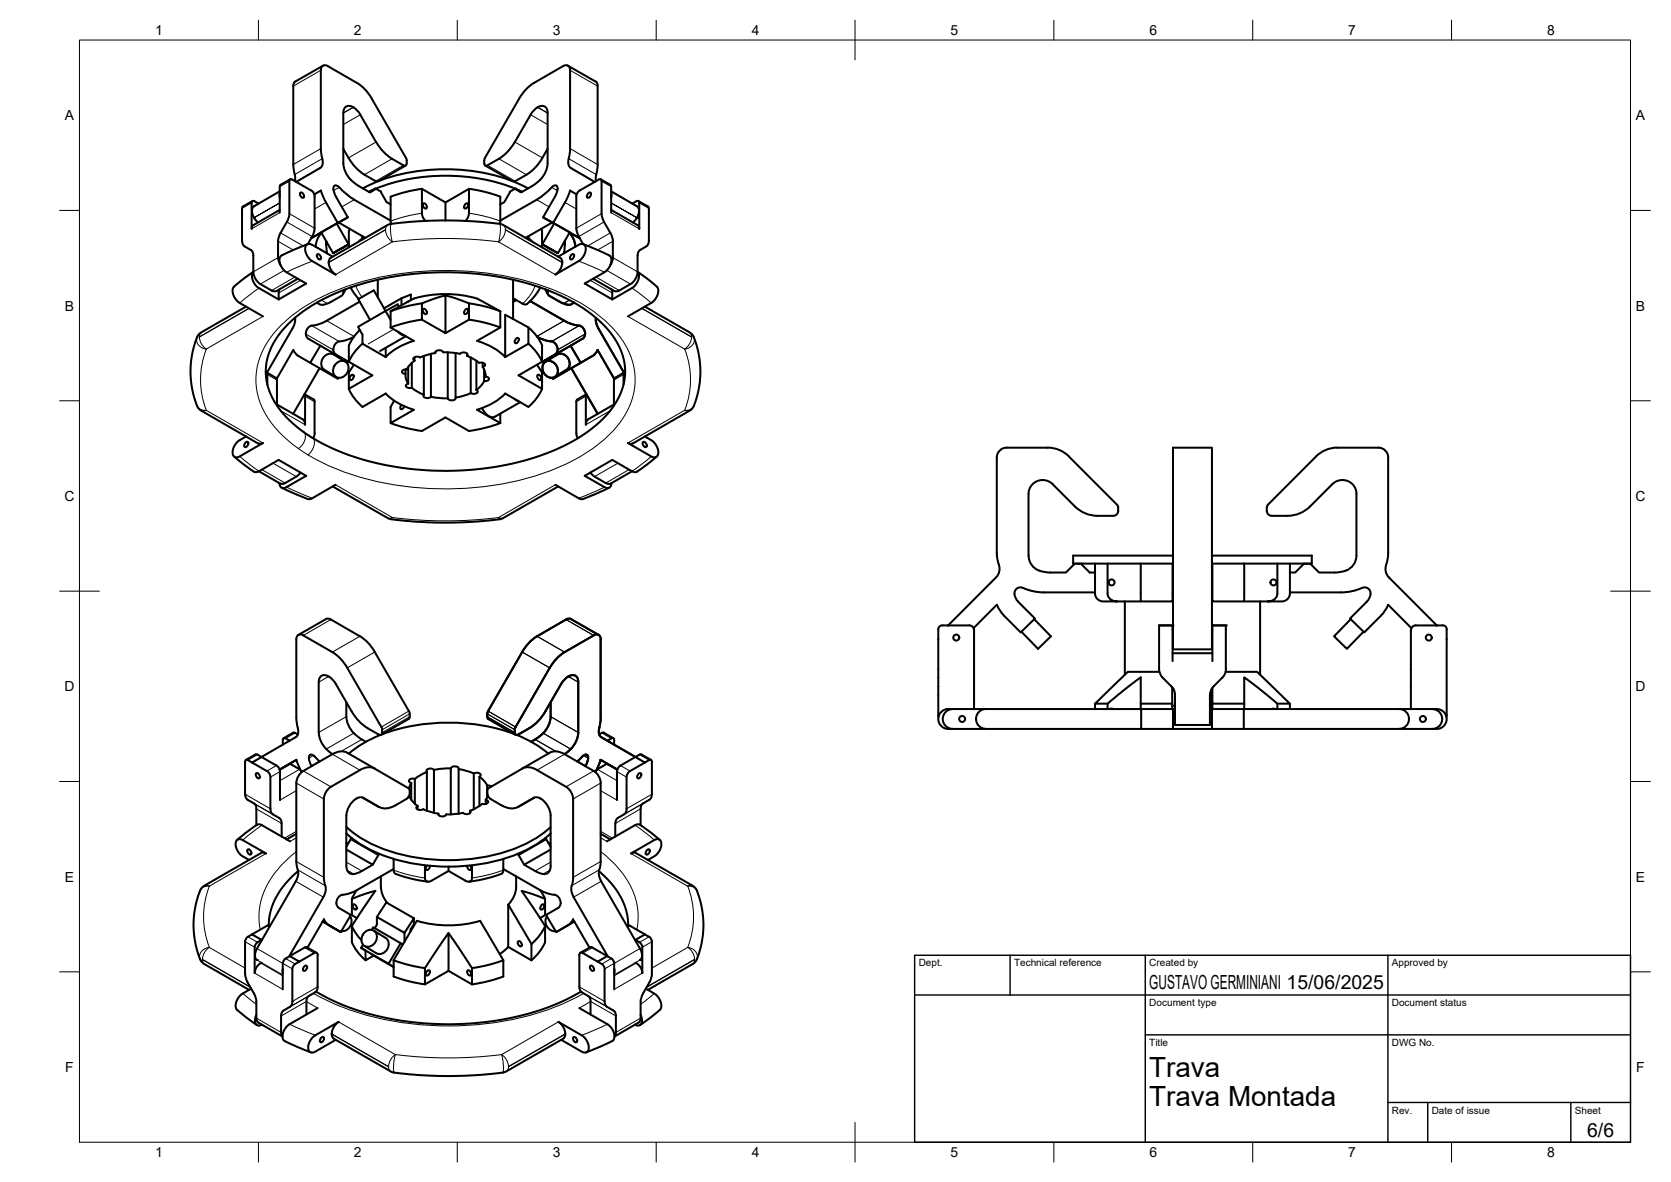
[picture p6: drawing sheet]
<svg xmlns="http://www.w3.org/2000/svg" width="420mm" height="297mm" viewBox="0 0 420 297" stroke-linecap="round" stroke-linejoin="round" font-family="sans-serif">
<defs><g id="words">
<g font-size="7">
<text x="289" y="270.6">Trava</text>
<text x="289" y="278.1">Trava Montada</text>
</g>
<g font-size="4.9">
<text x="289" y="248.5">GUSTAVO GERMINIANI 15/06/2025</text>
<text x="399.1" y="285.7">6/6</text>
</g>
<g font-size="3.5">
<text x="39" y="8.8">1</text>
<text x="89" y="8.8">2</text>
<text x="139" y="8.8">3</text>
<text x="189" y="8.8">4</text>
<text x="239" y="8.8">5</text>
<text x="289" y="8.8">6</text>
<text x="339" y="8.8">7</text>
<text x="389" y="8.8">8</text>
<text x="16.3" y="30.2">A</text>
<text x="411.3" y="30.2">A</text>
<text x="16.3" y="78">B</text>
<text x="411.3" y="78">B</text>
<text x="16.2" y="125.9">C</text>
<text x="411.2" y="125.9">C</text>
<text x="16.2" y="173.7">D</text>
<text x="411.2" y="173.7">D</text>
<text x="16.3" y="221.6">E</text>
<text x="411.3" y="221.6">E</text>
<text x="16.4" y="269.4">F</text>
<text x="411.4" y="269.4">F</text>
<text x="39" y="290.8">1</text>
<text x="89" y="290.8">2</text>
<text x="139" y="290.8">3</text>
<text x="189" y="290.8">4</text>
<text x="239" y="290.8">5</text>
<text x="289" y="290.8">6</text>
<text x="339" y="290.8">7</text>
<text x="389" y="290.8">8</text>
</g>
<g font-size="2.5">
<text x="231" y="242.9">Dept.</text>
<text x="255" y="242.9">Technical reference</text>
<text x="289" y="242.9">Created by</text>
<text x="350" y="242.9">Approved by</text>
<text x="289" y="252.8">Document type</text>
<text x="350" y="252.8">Document status</text>
<text x="289" y="262.9">Title</text>
<text x="350" y="262.9">DWG No.</text>
<text x="350" y="279.9">Rev.</text>
<text x="360" y="279.9">Date of issue</text>
<text x="396" y="279.9">Sheet</text>
</g>
</g></defs>
<!-- layer: Visible -->
<g fill="none" stroke="#000" stroke-width=".51">
<path d="M81.2 16.5l-6.9 4-.5 .7v20.1l.4 3-.1 1.2M142.8 16.5l7 4M86.3 28.4v12.6a7.2 7.2 0 0 0 3.9 5.7l2.8 1.6 1.4-.8-1.4 .8M86.3 37.4l1.3 2.3a11.8 11.8 0 0 0 4 4.2l3.2 1.7M86.3 28.4a1.61 1.61 0 0 1 1-1.8 1.61 1.61 0 0 1 2 .6l1.3 1.6M90.6 28.8l4 6.9M94.6 35.7a11.8 11.8 0 0 0 4 4.2l2.8 1.6 .4 .1 .4-.2 .1-1.1-.2-.7-8.6-14.8a10.6 10.6 0 0 0-3.8-4l-7.3-4.2a1.07 1.07 0 0 0-1.2-.1 1.07 1.07 0 0 0-.5 1.1v19.7l.3 2.6a2.14 2.14 0 0 1-.5 2.3l-6 3.5M137.7 28.4v12.6a7.2 7.2 0 0 1-3.9 5.7M137.7 37.4l-1.3 2.3a11.5 11.5 0 0 1-4 4.2l-3.2 1.7M137.7 28.4a1.61 1.61 0 0 0-1-1.8 1.61 1.61 0 0 0-1.9 .6l-1.4 1.6-3.9 6.9a11.8 11.8 0 0 1-4.1 4.2M143.3 37.3v-19.7a1.08 1.08 0 0 0-.5-1.1 1.08 1.08 0 0 0-1.2 .1l-7.3 4.2a10.9 10.9 0 0 0-3.8 4l-8.7 15.3a1.59 1.59 0 0 0 .2 1.5l.6-.1 2.8-1.6M143.4 37.3l-.4 2.6a2.1 2.1 0 0 0 .5 2.3"/>
<path d="M149.8 20.5l.4 .4 .1 .7M150.3 21.6v19.7M61.1 51.9l-.2 .5v8.1M63.3 51v6.5M63.5 50.5l-2.4 1.4M63.9 51.8a2.35 2.35 0 0 0 .2 3.3l.8 .8M64 50.6l1 .6M64 50.6l-.5-.1-.2 .5M65 51.2h.1M70.3 52.8l-6.6 3.8-.3 .3-.1 .6M70.3 48.1l-6.4 3.7M70.3 48.5v1.1"/>
<path d="M70.6 46.4l-.2 .5-.1 6.5M72.1 55.8l-1.8 3.1-.3 1.3-.1 4.5 .3 1.3 .4 .8M73 45.1l-2.5 1.3M73.4 45.1l4.8 2.7 .6 .5 .3 1.1M73.5 45.1h-.5l-.3 .4 .1 8.2-.3 1.2-.4 .9M75.5 48.5a.76 .76 0 0 1 .8 .3 .76 .76 0 0 1-.1 .9l-.6-.4zM78.5 59.4l-1.1 1.9-6.7 2.9-.4 .9 .3 1.6 1 1.4 5.4 3.2-6.9 4 .2-2.6M79 48.9l1.7-1 1.3 3 2.9 5.1-6.6 3.8 2.5-1.4M79.1 49.4v7.9l-.2 1.3-.4 .8M80.8 58.5l-1 1.7-.4 1.7M84.7 56.2l3 5.2M84.7 56.2l-3.9 2.2 2.9 5.2"/>
<path d="M85.2 55.9l6.7 3.9M87.5 54.6l-2.8 1.6M87.7 58v4.2M88 57.5l-.3 .5M91.1 59.4l.1 .8M91.2 47.3a47.7 47.7 0 0 1 34.3-2.9 35.6 35.6 0 0 1 7.3 2.9M93.6 47.8l-.8 .4M94.4 47.5v-.1l1.4 .8 1.4 2.6 1 .6M94.4 47.4l-1.6 .8M94.5 47.4a48.8 48.8 0 0 1 35 0M98.2 49.4l.1 6.9M98.2 55.4l-9.7-5.6-1.6-1.2-1.6-1.5a.81 .81 0 0 0-1.1-.5 .81 .81 0 0 0-.3 1.2l.6 1.6 3 5.2-2.6 1.4"/>
<path d="M102 41.6l-6.7 3.9M106.1 47.5v6.1l.3 1.1 .6 .8M106.1 47.5l5.9 3.4M106.1 47.4l-3.6 .7-4.3 1.3M106.4 51.2a.76 .76 0 0 1 .8 .3 .76 .76 0 0 1-.1 .9l-.7-.4zM117 51.3l.5-.2a.76 .76 0 0 1 .1 .9 .76 .76 0 0 1-.8 .3l-.1-.5zM117.9 47.5v6.1l-.3 1.1-.5 .8M117.9 47.5l-5.9 3.4v4.5M117.9 47.4l4.6 1 3.3 1-.1 6.9M122 41.6l6.7 3.9M125.6 56.2l1 .4 14.3 8.2 .3 .4 .2 .7M125.6 56.2l-6.3-.6-8.6-.2-6 .2-6.6 .7-14.9 8.5-.4 .4-.1 .7"/>
<path d="M129.6 47.5l1.4 .8M129.6 47.4l1.6 .8M130.5 47.8l.8 .4M132.9 59.4l-.1 .8M133.8 46.8l-2.8 1.5-1.4-.9-1.4 .8-1.4 2.6-1 .6M136.1 57.5l.2 .5M136.3 58v4.2M136.5 54.6l2.8 1.6-2.9 5.2M138.8 55.9l-6.7 3.9M139.1 56l6.7 3.8-2.6-1.4M139.3 56.2l4 2.2-3 5.2M140.2 47.5a.77 .77 0 0 0-.5-.9 .77 .77 0 0 0-1 .5l-1.5 1.5-1.7 1.2-9.7 5.6"/>
<path d="M140.2 47.4l-.4 1.6-3.3 5.6 2.6 1.4 3.2-5.6 1-2.5 1.7 1M143.2 58.5l1 1.7 .4 1.7M143.5 42.2l6 3.5M145.5 59.4l1.1 1.9M147.9 48.6l.5-.2a.76 .76 0 0 1 .1 .9 .76 .76 0 0 1-.9 .3v-.5zM150.3 41.3l-.5 3 .1 1.2M151 45.1l2.6 1.6 .1 6.7M151.3 45.5v8.6l.4 1.2 1.8 3.2M151.3 45.5l-.2-.4h-.5l-4.8 2.7-.7 .9-.2 .7v7.9l.3 1.3 .3 .8M153.5 58.5l.6 1.7v4.5l-.1 .8-.6 1.3M153.7 48.1l6.4 3.7M153.7 52.8l6.6 3.8"/>
<path d="M153.7 48.5v1.1M159 51.2h.1M160 50.6l-1 .6M160 50.6l.5-.1 .2 .5v6.5l-.1-.6-.3-.3M160.2 51.8a2.35 2.35 0 0 1-.3 3.3l-.8 .8M160.5 50.5l2.4 1.4 .3 .5M163.2 52.4l-.1 8.1a1.5 1.5 0 0 1-.6 1.4l-1.6 .9M60.9 60.5a1.5 1.5 0 0 0 .6 1.4l1.6 .9M61.9 77.1l-11.3 6.4-.8 .7-.8 2.2-.9 3.7-.2 2.7 .1 3 .4 2.4 .6 2.4 .6 1.6 .7 .8 14.6 8.4M63.1 62.8a1.5 1.5 0 0 1 .6 1.4v4.1M63.7 68.3l-5 3.9-.2 .6v.8l.6 1.3 .8 1 6.2 3.6M63.7 68.3l-.3 .7v.8l.4 1.1 .6 .9 .6 .6 5.1 2.9"/>
<path d="M63.7 68.3a3.9 3.9 0 0 0 1.8 3.1M74.2 79.8l-.1 1.5-.5 1.1-6.5 11.2M74.9 70l-5.6 3.2-1-.2-2.8-1.6M79.4 62h.1M79.7 64a.76 .76 0 0 1 .9 .3 .76 .76 0 0 1-.1 .9l-.7-.4zM82 60.6v.9M82.1 60.6l.2 3.1M82.6 65.9l.1 .1a3.8 3.8 0 0 0 1.7 3M83.7 64.5l-5.8-3.2a1.27 1.27 0 0 0-1.1 2l.6 1.3 .7 .7 6.3 3.7M83.7 63.6l4-2.2zM86.3 72.9v.9M86.9 72.7l-.9 1.6-2.7 1.5a3.2 3.2 0 0 1-3.3 .4l-.2-.2"/>
<path d="M88.2 72.2l2 2.9M90.4 75.8l-8.2 4.8a12.4 12.4 0 0 1-4.4 1.4 1.94 1.94 0 0 0-.3 3.1M94 73l4.2 7.4M94 73l-3.9 2.2 2.9 5.2M95 70.3v4.4M100.3 77.1l-.3-.6-10 5.6 1.1 1.9M100.9 75v1.7M102.5 75.8v.1M102.8 75.7l-.3 .1M103.3 75.4v-1.4l-2.4 1-4.3 2.5M106.1 76.2l3.1-1.1 2.8-.9v9.5l-5.9-3.4zM106.1 76.2l-3.6 .7-4.3 1.3"/>
<path d="M106.4 77.7a.76 .76 0 0 1 .8 .4 .76 .76 0 0 1-.1 .9l-.7-.5zM112 74.2l2.8 .9 3.1 1.1M117 77.8l.5-.2a.76 .76 0 0 1 .1 .9 .76 .76 0 0 1-.8 .3l-.1-.5zM117.9 76.2v4.1M117.9 76.2l3.7 .7 4.2 1.3M125.8 78.2l-5.1-2.8a25.2 25.2 0 0 0-16.7-.4l-5.8 3.2v4.1M125.8 78.2v4.1l-5.8 3.4a16.1 16.1 0 0 1 7 4M129 70.3v9.9M129.8 75.4l-.8 .4M133.3 75.7l8.6 4.9a12.4 12.4 0 0 0 4.3 1.4 1.94 1.94 0 0 1 .3 3.1l-3 1.8 2.5 4.3 3.3-2 1-1.2 4.1 7.2M135.8 72.2l-1.2 2-1.3 1.5a1.4 1.4 0 0 1-1.5 .8l-2.8-1.6M136.4 61.4l3.9 2.2z"/>
<path d="M137.1 72.7l.9 1.6 2.7 1.5a3.2 3.2 0 0 0 3.3 .4l.3-.2M137.7 72.9v.9M140.4 64.5l5.7-3.2a1.28 1.28 0 0 1 1.1 2l-.6 1.3-.7 .7-6.3 3.7M141.4 65.9v.1a3.8 3.8 0 0 1-1.8 3M142 60.6l-.2 3.1M142 60.6v.9M143.6 64.1l.5-.3a.76 .76 0 0 1 .1 1 .76 .76 0 0 1-.8 .3l-.1-.5zM144.6 62h.1M146.6 61.3l6.7 2.9 .4 .9-.3 1.6-1 1.4-5.4 3.2 6.9 4-.1-2.6M149.1 70l5.4 3.1M149.8 79.8l.1 1.5 .5 1.1M160.3 68.3l5 3.9 .2 .6v.8l-.6 1.3-.8 1-6.2 3.6"/>
<path d="M160.3 68.3l.4 .7-.1 .8-.3 1.1-.7 .9-.6 .6-5.1 2.9M160.3 64.2v4.1M160.3 68.3a3.9 3.9 0 0 1-1.8 3.1l-3.1 1.8-.9-.1M160.9 62.8a1.5 1.5 0 0 0-.6 1.4M162.1 77.1l11.3 6.4 .8 .7 1 2.7 .7 3.5 .2 2.4-.1 3.3-1.1 4.8-.5 1.3-.7 .8-14.6 8.4M66.8 93.5l.2 .1 .2 .5M67 93.5l2.4 1.4M67.2 94.1v2.6M69.4 94.9l.3 .6-.1 6.4M72.6 81.3l4-3.3 4.1-2.5 5.2-2.4 5.6-1.9 6.7-1.6 6-.8 6-.4 5.6 .1 6.6 .6 5.8 1 6 1.6 5.6 2.1 4.5 2.2 4.3 2.9 3.5 3.1 2.7 3.5a14.5 14.5 0 0 1-1.4 17.8l-3.1 3.2-4.3 3.2-5.1 2.8-5.5 2.1-5.9 1.7-5.8 1.2-6.5 .7-5.6 .1-7.2-.3-5.9-.8-6.2-1.4-5.3-1.7-5.7-2.5-4.1-2.5-4.2-3.3-3.1-3.5a14.7 14.7 0 0 1 1-19.2zM76.7 99.6v7.1a1.5 1.5 0 0 0-.6-1.3l-6.5-3.8M76.7 99.6l-.1-.5 2.2 1.3"/>
<path d="M77.5 85.1l3 1.8M80.3 92.5l-6.6 11.5M83.8 87.9l.4 1 3.3 2M84.5 91.4a1.77 1.77 0 0 1 2.3-.5 1.77 1.77 0 0 1 .7 2.3 2 2 0 0 1-1.5 1.6 2 2 0 0 1-2.1-.8 2.44 2.44 0 0 1 .6-2.6zM85 95l-.1 .2-9.9-5.7-.8-.8-.4-.7-4.2 7.2M86.9 90.9l-3-1.8a2.3 2.3 0 0 0-2.7 1 2.3 2.3 0 0 0 .4 2.8l2.9 1.8M87.5 90.9l-7-4-2.5 4.3M87.5 90.9l-.3 .3M87.7 97.7a12.7 12.7 0 0 0 3.4 4.6l5.9-3.4a15.6 15.6 0 0 0 7 4.1l-5.8 3.3v-4.1l.9-1.5M87.7 90.9l5.9 3.4-5.9 3.4v-4.1l1.3-1.9M87.7 86.8v4.1M88.2 94.4l.5-.2a.76 .76 0 0 1 .1 .9 .76 .76 0 0 1-.8 .3l-.1-.5z"/>
<path d="M89 84.6l-1.3 .6-1.8 .5a2 2 0 0 0-2.1 2.2M90.5 82.9l-1.8 2.2-1 1.7M91.1 86.4a12.6 12.6 0 0 0-3.4 4.5M91.1 84v2.4l5.9 3.3v-2.3M98.2 82.3l5.8 3.4a16.1 16.1 0 0 0-7 4M100.1 83.3l.7 .7 1.1 .4M102 92.8v1.2M102 94v1l.6 1.4M102 84.5l-6.4 3.7M102.6 92.2v4.2M102.6 96.4l-.5 .3-.1 .2 .2 .4 .6 .2 .8-.1M103.5 91.2v6.2"/>
<path d="M104.2 89.8v.9M104.2 90.6l-1.1 1.1-.8 1.1-.8 .1a.47 .47 0 0 0-.4 .4 .47 .47 0 0 0 .2 .5l.7 .2M106.1 80.3l-3.7 .7-4.2 1.3M106.6 89.5v9.7l-1.7-.8-1.3-1M106.6 99.2a.82 .82 0 0 0 .3 .8 .82 .82 0 0 0 1 0l.5-.3M108.4 88.9v10.8M108.4 99.7l1.7 .3 2.5 .1M109.5 88.5v.2M109.5 88.7a1.1 1.1 0 0 1 .9-.7 1.1 1.1 0 0 1 1 .5l2.5 .1 1.8 .3M109.5 88.7l-1.8 .4-2.1 .7a1.15 1.15 0 0 0-1.7 .5l.3 .3M112.6 88.5v11.6M114.6 88.7v11.2l1.7-.3 2.1-.8"/>
<path d="M114.6 99.9a1.11 1.11 0 0 1-1 .7 1.11 1.11 0 0 1-1-.5M115.7 88.9a1.16 1.16 0 0 1 1.9 .3l-.2 .2M117.4 89.4l1.7 .8 1.4 1M117.4 88.9v.6M117.9 80.3l3.7 .7 4.2 1.3M117.9 80.3l-5.9 3.4M118.4 89.8v9M119.8 90.7v7.3l.3 .3a1.18 1.18 0 0 1-1.7 .5M120.5 91.2l.8-.1 .5 .2 .2 .4-.1 .2-.5 .3M121.4 92.2l.6 1.5v.9M121.4 91.2v1M121.7 95.8l-.7 1.1-1.2 1.1"/>
<path d="M121.7 92.8v3l.8-.1a.47 .47 0 0 0 .4-.4 .47 .47 0 0 0-.2-.5l-.6-.2M122 94v.6M129.7 85.1l.5-.2a.76 .76 0 0 1 .1 .9 .76 .76 0 0 1-.8 .4l-.1-.6zM132.9 82.3l-5.9-3.2v10.6l5.9-3.3M132.9 82.3v4.1M132.9 86.4a12.6 12.6 0 0 1 3.4 4.5M132.9 82.3a12.6 12.6 0 0 1 3.4 4.5M135 84.6l1.3 .6 1.8 .5a2 2 0 0 1 2.1 2.2M135.1 94.3a.76 .76 0 0 1 .9 .3 .76 .76 0 0 1-.1 .9l-.7-.4zM136.3 86.8v4.1l-5.9 3.4 5.9 3.4v-4.1l-1.3-1.9M136.3 97.7a12.7 12.7 0 0 1-3.4 4.6l-5.9-3.4a15.6 15.6 0 0 1-7 4.1l5.8 3.3v-2.3M136.8 91.2a2.15 2.15 0 0 1 2.3-.2 2.15 2.15 0 0 1 1.2 2 1.73 1.73 0 0 1-1.1 1.9 1.73 1.73 0 0 1-2.1-.7 2.33 2.33 0 0 1-.3-3z"/>
<path d="M137.1 90.9l3-1.8a2.3 2.3 0 0 1 2.8 1 2.3 2.3 0 0 1-.4 2.8M140.2 87.9l-.4 1-3.3 2M142.5 92.9l-3 1.8M143.5 86.9l-7 4 .3 .3M143.7 92.5l6.6 11.5M146 91.2l-6.9 4-.1-.2M150.4 82.4l6.5 11.2M157 93.5l-2.4 1.4-.2 .3v6.7M157.2 93.5l-.2 .1-.2 .5v2.6M58.9 114.7l3.6 2.9a2.21 2.21 0 0 0 2.6 .8l5-2.8 6.9 4-5.1 2.9a1.05 1.05 0 0 1-1.1 0 1.05 1.05 0 0 1-.5-1.1M61.7 111.2l.5-.2a.76 .76 0 0 1 .1 .9 .76 .76 0 0 1-.8 .4l-.1-.6zM61.9 109.7l-1.9 1.1-.6 .6-.8 1.4-.1 1.2a1.06 1.06 0 0 0 .7 .9 1.06 1.06 0 0 0 1.1-.2l5.8-3.4-.6 .2-.6-.1"/>
<path d="M65.1 118.4l5.4 3.1 .5 .1 .7-.2M75.6 118.8l-.8 .8-3.1 1.8M78.9 100.4l.2 .6M79.1 101v7.9l-.4 1.2M98.2 106.3l3.4 1.1 4.5 .9 5.9-3.4 5.9 3.4 3.7-.7 4.2-1.3M100.9 101.7l-.2 .6v.5a.69 .69 0 0 0 1-.7M129.4 100.2l1 .6M130.8 101.1l-6.4 3.6a2.9 2.9 0 0 1-3.2-2.2M147.3 106.7v-7.1l.1-.5-2.2 1.3-.3 .3v8.2l.4 1.2M148 105.4a1.5 1.5 0 0 0-.7 1.3M154.4 101.6l-6.5 3.8M158.9 118.4l-5-2.8-6.9 4 5.1 2.9a1.05 1.05 0 0 0 1.2 0 1.05 1.05 0 0 0 .4-1.1"/>
<path d="M158.9 118.4l-5.3 3.1-.6 .1-3.5-1.8-1.1-1M161.6 111.1a.76 .76 0 0 1 .9 .4 .76 .76 0 0 1-.1 .9l-.7-.5zM162.1 109.7l1.8 1 .7 .6 .6 1.1 .3 1.4a1.07 1.07 0 0 1-.6 1.1 1.07 1.07 0 0 1-1.2-.2l-5.8-3.4 .7 .2 .5-.1M165.1 114.7l-2 1.7a9 9 0 0 1-3.5 2.3l-.7-.3M250.6 115v24.1M253.1 112.5h10.3M253.1 112.5a2.51 2.51 0 0 0-2.5 2.5M263.5 112.5a7.5 7.5 0 0 1 5.3 2.2M268.8 114.7l12.1 12.1M294.9 112.5h9.8v50.7h-9.8zM330.9 114.7l-12.1 12.1M336.2 112.5h10.3"/>
<path d="M336.2 112.5a7.5 7.5 0 0 0-5.3 2.2M346.6 112.5a2.51 2.51 0 0 1 2.5 2.5M349 115v24.1l-.1 1.4-.4 1.4M83.7 122.2l14.1 8.2 6 .6 6.9 .3 8.2-.2 7-.6 14.5-8.3M84.4 121.8l-6.5 3.6h-.5l-1.7-.7-4.9-2.1M139.6 121.8l6.5 3.6h.5l1.7-.7 4.9-2.1M250.7 139.1l.1 1.4 .4 1.4M264.7 121.7l5.6 5.6a8.1 8.1 0 0 0 5.6 2.3h4.1a1.2 1.2 0 0 0 1.2-1.2 1.73 1.73 0 0 0-.3-1.6M264.7 121.7a3.6 3.6 0 0 0-3.9-.8 3.6 3.6 0 0 0-2.2 3.2v15.5a4 4 0 0 0 2.7 3.8M294.9 139.6h-25.1v2h25.1M304.7 139.6h25.1v2h-25.1M335 121.7l-5.6 5.6a8.1 8.1 0 0 1-5.7 2.3h-4a1.23 1.23 0 0 1-1.2-1.2 1.79 1.79 0 0 1 .3-1.6"/>
<path d="M335 121.7a3.5 3.5 0 0 1 3.9-.8 3.5 3.5 0 0 1 2.2 3.2v15.5a4.6 4.6 0 0 1-5 4.3h-4.4l-2-2v-.2h-2v.2l-2 2h-1.4M75 159.6l7-4 .5-.2 .7 .3 7.3 4.2M90.5 159.9a10.9 10.9 0 0 1 3.7 3.9M135.1 159.9a10.9 10.9 0 0 0-3.8 3.9M150.5 159.6l-6.9-4-.6-.2-8 4.5M243.7 157.2h-5.3M243.7 157.1a1.26 1.26 0 0 1 1.2 1.3M244.9 158.4v19.8M250.6 152l-5.8 5.8M250.7 152l.7 1.4 1.1 1.3M251.1 141.9a3 3 0 0 1-.6 3.2l-12.1 12.1h-1.5a.97 .97 0 0 0-1 1v21.5M256 151.2l4.2 4.2-3.6 3.5-4.1-4.2"/>
<path d="M260.1 155.6l4.1 4.3-3.2 3.2-4.2-4.3M261.3 143.4l2.3 .5h4.4l2-2v-.2h2v.2l2 2h1.3M275.3 141.6v7.6l.3 1 .8 .7 .7 .2h3.8l-1.5-.4-.5-.4-.4-.8v-7.9M275.3 148.9h-12.8a14.3 14.3 0 0 1-5.7-1.3 1.69 1.69 0 0 0-1.6 1 1.69 1.69 0 0 0 .3 1.9l.5 .7M280.9 151.1h5.9M282.8 151.1v18.5M286.8 141.6v9.5h8v-9.5M291.4 157.2l.1 11.4 .5 1.3 2.6 2.6M291.4 157.2h3.4v8.9M291.4 157.2h3.4M304.8 141.6v9.5h8v-9.5M304.8 157.2h3.4"/>
<path d="M312.8 151.1h6M316.8 151.1v18.5M321.2 141.6l-.1 7.9-.2 .6-.6 .6-1.5 .4h3.8l.7-.2 .7-.7 .3-1v-7.6M324.3 148.9h12.9a14.3 14.3 0 0 0 5.7-1.3 1.69 1.69 0 0 1 1.6 1 1.69 1.69 0 0 1-.3 1.9l-.5 .7M339.6 155.6l-4.2 4.3 3.3 3.2 4.1-4.3M343.7 151.2l-4.3 4.2 3.6 3.5 4.2-4.2M347.2 154.7l1.1-1.3 .7-1.4 5.9 5.8M348.6 141.9a3 3 0 0 0 .6 3.2l12.1 12.1M356 157.2h5.2M356 157.1a1.26 1.26 0 0 0-1.2 1.3v19.8M361.2 157.2h.1M361.3 157.2l1.5-.1a.97 .97 0 0 1 .9 1.1v21.5"/>
<path d="M74.5 160.7a1.06 1.06 0 0 1 .5-1.2 1.06 1.06 0 0 1 1.3 .2l7.3 4.2a10.7 10.7 0 0 1 3.7 3.9l8.6 14.9 .2 .7M74.5 160.7v19.7l.4 2.5a2.14 2.14 0 0 1-.5 2.3l-8.6 5M87.1 176.5v3.6M94.2 163.9l8.6 14.8M102.8 178.7l.2 1.4-.2 .6-7 4M122.7 178.7l-.2 1.4 .3 .6 6.9 4M131.3 163.9l-8.6 14.8M138.5 176.5v3.6a7.6 7.6 0 0 1-5 6.3M142 163.9a10.9 10.9 0 0 0-3.8 3.9l-8.6 14.9M151 160.7v19.7l-.3 2.5a2.1 2.1 0 0 0 .5 2.3l8.6 5-3.8 2.2M151.1 160.7a1.08 1.08 0 0 0-.6-1.2 1.08 1.08 0 0 0-1.2 .2l-7.3 4.2M235.9 179.7l.1 .5"/>
<path d="M235.9 160.6v.2M238.4 178.2h48.5M238.4 178.2a2.56 2.56 0 0 0-2.4 2.9 2.56 2.56 0 0 0 3.2 2.1h.4M239.6 178.2a2.5 2.5 0 0 0-2.6 2.5 2.5 2.5 0 0 0 2.6 2.5h47.3M247.9 178.2a2.5 2.5 0 0 0-2.5 2.5 2.5 2.5 0 0 0 2.5 2.5M275.3 176.8v1.4M279.1 178.2h.8M286.8 176.8v-6.6l-8.3 6.6v1.4M286.9 178.2h8M286.9 178.2v5h8v-5M291.5 168.8h-6.5a2.2 2.2 0 0 0-2.5 1.1l-7.2 6.9h3.2M294.7 176.8h-7.9v1.4"/>
<path d="M294.7 172.7v.1M294.7 177.3v.9M294.7 177.3h.7M294.8 172.9v.3M294.8 164.2h10M294.9 178.2h.5M295 173.2h-.3v4.1M304.2 177.3h.3M304.2 178.2h.5M304.5 173.3v4.9M304.7 178.2h8M304.7 178.2v5h-9.8"/>
<path d="M304.8 172.9v3.9h8M304.8 166.1v-8.9h3.4v11M304.8 176.8v1.4M305.1 172.5l-.5 .8-.3 .9-.1 8h-8.8v-8l-.3-.9-.5-.8M308.2 168.8h6.5a2.2 2.2 0 0 1 2.5 1.1l7.1 6.9h-2.4a1.63 1.63 0 0 1-1.5-.7l-7.6-5.9v8M308.3 168.1l-.2 1-.4 .8-2.6 2.6M312.7 178.2h47.5a2.5 2.5 0 0 1 2.4 2.5 2.5 2.5 0 0 1-2.5 2.5h-8.3M312.7 178.2v5M319.8 178.2h.8M321.2 176.8v1.4M324.3 176.8v1.4M351.8 178.2a2.44 2.44 0 0 1 2.5 2.4"/>
<path d="M360.1 178.2a3.5 3.5 0 0 1 2.7 .5 2.58 2.58 0 0 1 .6 3.2 2.58 2.58 0 0 1-2.9 1.3h-.4M363.8 160.6v.2M363.8 179.7l-.1 .5M61.6 191.4v8.2M61.7 199.6a1.5 1.5 0 0 0 .6 1.4M63.4 191.6h.1M63.4 191.7l3.7 2.1M64.4 194.4a.76 .76 0 0 1 .8 .3 .76 .76 0 0 1-.1 .9l-.7-.4zM65.8 190.2l-2.4 1.4-1.3-.7-.4 .2-.1 .3M65.8 190.2l-1.4-.7-2.6 1.5M65.8 190.2l3.7 2.2M67.1 193.7l.5 .5 .4 .7v8.4a1.5 1.5 0 0 0 .6 1.3"/>
<path d="M69.5 192.4l.5 .5 .4 1v7.2M70.3 193.4l4.2-2.5 1.4 3.1M71.1 186v1.1M71.1 186l.1-.3 .4-.2 1.2 .6M72.9 191.9h.1M74.5 191l-4.2 2.4M74.9 184.6l-1-.5-2.6 1.4M75.3 193.3l-2.4-1.4-2.6 1.5M75.3 193.3l.2 .1M80.4 191.4a4.2 4.2 0 0 0-2.3-1.8 1.81 1.81 0 0 0 0 2.5l.2 .4M82 188.2l1.6 1.3 1.7-.6 1.6 .1 7.3 4.2M83.6 189.5l-7.3 4.2a3.9 3.9 0 0 0-1.8 3.1v20.1a6.8 6.8 0 0 1 .1 4l-10 17.5a2.22 2.22 0 0 0 0 2.9"/>
<path d="M87.1 180.1a7.7 7.7 0 0 0 4.9 6.3M90.5 193.5l-7.3 4.2a3.9 3.9 0 0 0-1.8 3.1M94.2 193.2l8.6 4.9M94.3 193.1l-1.5-.3-1.1 .2-1.2 .5M95.6 184.7a27.6 27.6 0 0 0-7.9 4.7M96.1 183.4v.7M96.1 184.1l-.3 .6-.6-.1a18.4 18.4 0 0 1-4.4-2.9l-2-2.3-4.4-7.5a3.6 3.6 0 0 0-3.3-2.2 1.67 1.67 0 0 0-1 1.7l.1 13.3 .6 1.9 1.2 1.6M96.1 184.5a49.1 49.1 0 0 1 33.4 0M103 198.6l-.1 1.4-.7 .8M103.4 196.8v4.2M103.4 196.8l-.5-.3-.1-.2 .2-.4 .5-.2h.8v6.3M103.4 196.8l-.6 1.3 .2 .5"/>
<path d="M107.3 194v9.8M109.1 193.5v10.8M109.1 193.5a1.16 1.16 0 0 0-1.9 .3l.2 .2-1.7 .8-1.4 1M113.3 193.1v11.6M113.4 193.1a1.11 1.11 0 0 1 1-.5 1.11 1.11 0 0 1 .9 .7l1.8 .3 2 .8v9M113.4 193.1l-2.5 .1-1.8 .3M115.3 193.3v11.2M119.1 194.4a1.18 1.18 0 0 1 1.8 .4l-.3 .4M120.5 195.2v7.4M120.6 195.2l1.1 1.1 .8 1.1M122.5 197.4v2.9M122.5 197.4l1.1 .3"/>
<path d="M122.5 199.3l.4 1 .5 .5M122.7 199.9l-.6 1.1M122.7 198.1l-.2 .5M129.5 183.4v.7M129.5 184.1l.2 .6 .6-.1a18.1 18.1 0 0 0 4.5-2.9l1.9-2.3 4.4-7.5a3.6 3.6 0 0 1 3.4-2.2 1.62 1.62 0 0 1 .9 1.7v13.3l-.7 1.9-1.2 1.6M129.7 182.7l-.2 .7M130 184.7a27.6 27.6 0 0 1 7.9 4.7M131.3 193.2l-8.6 4.9M131.3 193.1l1.4-.3 1.2 .2 1.1 .5M135 193.5l7.3 4.2a3.9 3.9 0 0 1 1.8 3.1M142 189.5l7.3 4.2a3.9 3.9 0 0 1 1.8 3.1l-.1 20.1a6.5 6.5 0 0 0-.1 4l10 17.5a2.2 2.2 0 0 1 0 2.9M142 189.5l-1.8-.6-1.5 .1-7.4 4.2"/>
<path d="M143.5 188.2l-1.5 1.3M145.2 191.4a4.2 4.2 0 0 1 2.3-1.8 1.83 1.83 0 0 1-.1 2.5l-.2 .4M150.2 193.3l2.4-1.4 2.6 1.5M150.2 193.3l-.2 .1M150.6 184.6l1.1-.5 2.5 1.4M151 191l.5 .2M152.6 191.9h.1M154.4 186v1.1M154.4 186v-.3l-.4-.2-1.3 .6M155.2 193.4l-4.2-2.5-1.3 3.1M156 192.4l-.5 .5-.4 1v7.2M158.4 193.7l-.5 .5-.4 1.1 .1 8a1.5 1.5 0 0 1-.7 1.3"/>
<path d="M160.5 194.5l.5-.2a.76 .76 0 0 1 .1 .9 .76 .76 0 0 1-.8 .3l-.1-.5zM162.1 191.7l-3.7 2.1M162.2 191.6l1.3-.7 .4 .2v8.5M162.2 191.6h-.1M163.7 191l-2.6-1.5-1.3 .7 2.4 1.4M163.9 199.6a1.5 1.5 0 0 1-.6 1.4M304.7 183.2h8M312.7 183.2h39.1M354.2 180.6v.1M354.3 180.7a2.44 2.44 0 0 1-2.5 2.5M62.2 213.5a.76 .76 0 0 1 .9 .4 .76 .76 0 0 1-.1 .9l-.7-.5zM62.3 201l1.5 .9a1.5 1.5 0 0 1 .7 1.4v4.1"/>
<path d="M62.6 216.1l-1.7-1-.9-.9-.7-1.4v-1.2a1.06 1.06 0 0 1 1.7-.5l5.9 3.4-.7-.3-.5 .1-14.9 8.7-.4 .6-.5 1.3-.7 2.7-.4 2.4-.1 3.5 .7 4.6 .9 2.9 .4 .7 .5 .5 11.4 6.6M64.6 207.3l-5 3.8M64.6 207.3a1.22 1.22 0 0 1 1.3 .1l7 4M68.6 204.6l1.6 1a1.5 1.5 0 0 1 .6 1.3M70.8 206.9v3.3M74.5 209.5l-2.4 1.5M75 218.9l-3.1 3.1-1.5 1.9-1.1 1.9-1.3 3.3-.4 3.5M81.4 200.8v19.7M87.1 217.6a1.68 1.68 0 0 0 1.9 2M87.1 207.8a34.5 34.5 0 0 0 19.9 8 45 45 0 0 0 28-5.3l3.5-2.7M87.1 209.4a34.5 34.5 0 0 0 19.9 8.1 45 45 0 0 0 28-5.4l3.5-2.7M87.7 211.7l-.6 .3"/>
<path d="M88.2 210.9l6.9 4-1.4 2.4-6.6-3.8M88.2 210.7l1.5 .9M88.4 210.6l-1.3 2.2M89.6 200.7a5.4 5.4 0 0 0-2.5 4.3v12.6M91.2 200.4l4.1 2.4M91.4 200.5l3.9 2.3M91.4 200.5l-.6-.2-1.2 .4M93.6 213.8l1.5 .9M93.7 217.3l-3.1 1.8-1.6 .5M95.3 214.6l-.2 .3M99 215.9v2.8l.4 .9 4.7 1.4 3.4 .6M99 218.4l-9.2 5.2a12.4 12.4 0 0 1-4.3 1.5l-.7 .8-.2 1.1"/>
<path d="M99.3 202.4l-1.8 .7a3.1 3.1 0 0 1-2.2-.3M102.2 200.8l-2.9 1.6M102.7 200.2v.1M103 200.3h-.4M103.1 200.3l.7 1.2 1.2 1M105 203.4v-.9l-.3 .4a1.19 1.19 0 0 0 1.7 .5l1.6 .6 2.2 .5M106.8 217.5l.1 3.4 .1 .4 .5 .3 .9-.2 4.4-2.5M107.4 217.5l-.3 .7 .1 .4 .7-.3 .2-.7M116.4 204.3l-1.7 .3-2.5 .1a1.12 1.12 0 0 1-1 .5 1.12 1.12 0 0 1-1-.7v.2M118.2 217.5l.3 .7-.2 .4-.6-.3-.3-.7M118.2 203.8v.5M118.7 217.5v3.4l-.3 .5-.5 .2-.8-.2-4.3-2.5v-1.1"/>
<path d="M122.1 201v1M122.2 201l.5 .3v.2l-.2 .4-.5 .2-.8-.1-1.3 1-1.7 .8a.81 .81 0 0 1-.4 .8 .81 .81 0 0 1-.9 0l-.5-.3M123.4 200.8l2.8 1.6M126.2 202.4l1.9 .7a3.1 3.1 0 0 0 2.1-.3M126.6 215.9v2.8l-.4 .9-4.8 1.4-3.4 .6M126.6 218.4l9.1 5.2a12.4 12.4 0 0 0 4.3 1.5 1.94 1.94 0 0 1 .3 3.1l-3 1.7 2.5 4.3 3.3-1.9 1-1.3M132 213.8l-1.6 .9M134.2 200.5l.6-.2 1.1 .4M134.2 200.5l-4 2.3M134.4 200.4l-4.2 2.4M135.9 200.7a5.3 5.3 0 0 1 2.6 4.3v12.6a1.75 1.75 0 0 1-.8 1.8 1.75 1.75 0 0 1-1.9 0l-4-2.1-1.6-2.7M137.1 210.6l.2 .3"/>
<path d="M137.3 210.7l-1.5 .9M137.8 211.7l.7 .3M138.5 212.8l-1.2-1.9-6.9 4M138.5 213.5l-6.7 3.8M144.1 200.8v19.7M150.6 218.9l3.1 3.1 1.4 1.9 1.2 1.9 1.2 3.3 .4 3.5M151 209.5l2.5 1.5M154.7 206.9v3.3M156.9 204.6l-1.5 1a1.5 1.5 0 0 0-.7 1.3M161.1 203.3v4.1M162.7 213.7l.4-.3a.76 .76 0 0 1 .1 .9 .76 .76 0 0 1-.8 .4v-.6zM162.9 216.1l1.9-1.1 .5-.5 .7-1 .3-1.5a1.07 1.07 0 0 0-.6-1.1 1.07 1.07 0 0 0-1.2 .2l-5.8 3.4 .6-.3 .6 .1 14.8 8.7 .6 .9 1.1 3.7 .3 2.4 .1 3.5-.7 4.9-.8 2.6-.5 .7-.5 .5-11.4 6.6"/>
<path d="M163.3 201l-1.6 .9a1.5 1.5 0 0 0-.6 1.4M165.9 211.1l-2-1.7a10.2 10.2 0 0 0-3.5-2.3l-.7 .3-7.1 4M61.6 236.7v8.1M61.6 236.6l.1-.3a2.3 2.3 0 0 1 1.7-1.5l2.4 1.4a2.27 2.27 0 0 0-1.8 1.8v6.5a3 3 0 0 1 1.8-2.6M65.9 236.1l-.1 .1M67.1 232.7l-3.7 2.1M67.1 232.6l.5-.1 .3 .2M79.6 239.4l-2.4-1.4h-.4l-3.9 2.3M81.1 231.6l4.6 2.6-3.3-1.9-1-1.3-4.1 7.1M81.3 225.5l-8.6 14.9M81.4 220.5l.1 .4a6.5 6.5 0 0 1 .1 4l-.3 .5M84.6 227l.2 .7 .4 .5 3 1.7-2.5 4.3"/>
<path d="M88 230.3a2.44 2.44 0 0 1-2.2 3.7M88.5 232.7l1.1 2.1 1.3 1.4M88.5 236.8a12.6 12.6 0 0 0 3.4 4.5M88.7 227.3a.76 .76 0 0 1 .9 .4 .76 .76 0 0 1-.1 .9l-.7-.5zM89.7 223.7l-1.2 2.2M89.7 230.7l-1.2-.7v-4.1l3-1.2 2.9-.8-5.9 8.8v4.1M90.8 238.2l1 .7M91.6 234.4a1.77 1.77 0 0 1 2.4-.6 1.77 1.77 0 0 1 .7 2.4 2 2 0 0 1-1.6 1.6 2 2 0 0 1-2.1-.8 2.44 2.44 0 0 1 .6-2.6zM91.6 237.7l3 1.8M91.9 238.9v2.4l2.1-1.2M93.3 239.8l5.7 3.2M93.5 233.7l.3-.7 7.5 4.3"/>
<path d="M94 233.9l2.9 1.8M94.8 230.4v1.8M94.8 232.2l-.6 1.1M95.8 220.2v2.6M95.8 222.8l.3 1.8 1.3 2.3M97 235.7a2.3 2.3 0 0 1 .4 2.9 2.3 2.3 0 0 1-2.8 .9M100.8 237l-3.1 5.2-6.9-4 .5-.8M101.7 234.4v2.3M104.1 230.8l-2.4 3.6-6.9-4 2.3-3.6 7 4v1.4l-.9 1.4v.5M104.8 231.4l-5.8 9.9M104.8 231.4a28.4 28.4 0 0 0 15.9 0M112.8 234.5v9.5l-6 3.4v-4.1z"/>
<path d="M112.8 234.5l5.9 8.8M120.7 231.4l5.9 9.9M127.8 227.3l5.8 9.9M127.8 227.3v10.7M127.8 238l5.8 3.3M127.8 238l-2.1 1.8M129.8 220.2v2.6M129.8 222.8l-.4 2-.6 1.3-1 1.2M130.2 236.6a.76 .76 0 0 1 .9 .4 .76 .76 0 0 1-.1 .9l-.7-.5zM133.6 237.2v4.1M135.8 223.7l1.3 2.2M136.2 227.5l.4-.3a.76 .76 0 0 1 .1 .9 .76 .76 0 0 1-.8 .4v-.5z"/>
<path d="M137.1 225.9l-3.1-1.2-2.9-.8 6 8.8v4.1a12.4 12.4 0 0 1-3.5 4.5M137.1 225.9v4.1l-1.3 .7M137.1 232.7a12.6 12.6 0 0 1-3.5 4.5M137.5 230.3a2.44 2.44 0 0 0 2.2 3.7M144.1 231l4.1 7.1M144.1 220.5v.4a6.7 6.7 0 0 0-.1 4l.3 .5M144.2 225.5l8.6 14.9M144.4 231.6l-4.6 2.6M145.9 239.4l2.4-1.4h.4l4 2.3M157.8 232.6l-.2 .1M157.8 232.6h.6M158.4 232.7l3.8 2.1"/>
<path d="M159.6 236.1l.2 .1M163.9 236.7v8.1M163.9 236.6v-.3a2.28 2.28 0 0 0-1.7-1.5l-2.4 1.4a2.19 2.19 0 0 1 1.7 1.8v6.5a3 3 0 0 0-1.7-2.6M61.7 244.8l.2 1.2 .4 .9M62.3 246.9l1.5 2.7 .6 1.3 .1 4.9M63.1 248.5l-2.8 1.8-.8 1.3-.3 1.4 .4 .8 5 3.8M64.5 255l-.4 1.4 .2 .9 .7 .4 .8-.2M64.5 255.8l.1 .8 .4 .4 6 3.5M64.6 241.3h.1M70.7 255.3v4.1M70.7 259.4l.3 1M71.1 243.5v1.1"/>
<path d="M72.9 240.3l2.3 1.4a2.2 2.2 0 0 0-1.7 1.8v8.2M72.9 240.3a2.2 2.2 0 0 0-1.8 1.8v6.5M72.9 253l-1.6 .9a1.5 1.5 0 0 0-.6 1.4M73.5 251.6a1.5 1.5 0 0 1-.6 1.4M76.5 242.9l.5-.3a.76 .76 0 0 1 .1 .9 .76 .76 0 0 1-.9 .4v-.5zM77.7 250.3a1.5 1.5 0 0 0-.6 1.4l-.1 3.3M79.5 249.2l3.5 1.9 3.4 1.6 3.5 1.2 4.1 1.2 4.1 .9 4.8 .8 4.6 .4 4.4 .2 6.1-.2 4.6-.4 4.3-.7 4.6-1 4.2-1.2 3.4-1.2 3.4-1.6 3.6-1.9M79.9 253.3l-7.4 4.3-1 1.2-.4 1.3v.7l.4 .8 6.6 2.9M79.9 240v8M79.9 248a1.5 1.5 0 0 1-.6 1.4l-1.6 .9M79.9 240l-.3-.6-.6 .1-3.7 2.1M85.1 256.8l-6.4 3.8-1 1.6-.2 1.4a1.07 1.07 0 0 0 1.8 .7l5.1-3"/>
<path d="M85.1 256.8a3.2 3.2 0 0 0-1.4 4l14.9 8.6 6 .7 6.9 .3 8.1-.2 7-.7 15-8.5a2.45 2.45 0 0 0-.3-3.4l-.9-.8M97.7 242.2l1.3 .8M99 241.3l3.3 1.1 4.6 .9M99 241.3v4.1l3.3 1.1 4.6 .9M107.4 244l.4-.2a.76 .76 0 0 1 .2 .9 .76 .76 0 0 1-.9 .4v-.6zM112.8 244l5.9 3.4M117.5 243.9a.76 .76 0 0 1 .8 .4 .76 .76 0 0 1-.1 .9l-.6-.5zM118.7 243.3v4.1M126.6 241.3v4.1l-3.4 1.1-4.5 .9M126.6 241.3l-3.4 1.1-4.5 .9M140.4 256.8l6.3 3.7 .9 1.2 .4 1.6a1.09 1.09 0 0 1-.5 1.1 1.09 1.09 0 0 1-1.3-.1l-5.1-3M145.7 240v-.3l.5-.3 4.1 2.2"/>
<path d="M145.7 253.3l7.3 4.3 1 1.1 .5 1.4v.7l-.5 .8-6.6 2.9M145.7 240v8M145.7 248a1.61 1.61 0 0 0 .6 1.4l1.6 .9a1.5 1.5 0 0 1 .6 1.4v3.3M148.4 242.8a.76 .76 0 0 1 .8 .3 .76 .76 0 0 1-.1 .9l-.6-.5zM152 243.5v8.2M152 251.6a1.5 1.5 0 0 0 .6 1.4l1.6 .9M152 243.5v-.4a2.35 2.35 0 0 0-1.7-1.4l2.4-1.4a2.19 2.19 0 0 1 1.7 1.8v6.5M154.2 253.9a1.5 1.5 0 0 1 .7 1.4M154.5 243.5v1.1M154.9 255.3v4.1M154.9 259.4l-.4 1M160.9 241.3h.1"/>
<path d="M161.1 255l.3 1.4-.2 .9-.7 .4-.8-.2M161.1 251.7v4.1M161.1 255.8l-.2 .8-.3 .4-6.1 3.5M161.7 249.6l-.4 .9-.2 1.2M162.4 248.5l2.8 1.8 .9 1.3 .2 1.4-.4 .8-4.9 3.8M163.3 246.9l-1.6 2.7M163.9 244.8l-.2 1.2-.4 .9M80.7 260.8l.5-.2a.76 .76 0 0 1 .1 .9 .76 .76 0 0 1-.8 .3v-.5zM144.1 260.7a.76 .76 0 0 1 .9 .3 .76 .76 0 0 1-.1 .9l-.7-.4z"/>
<circle cx="279.5" cy="146.4" r=".75"/>
<circle cx="320.2" cy="146.4" r=".75"/>
<circle cx="240.4" cy="160.2" r=".75"/>
<circle cx="359.3" cy="160.2" r=".75"/>
<circle cx="241.9" cy="180.7" r=".75"/>
<circle cx="357.8" cy="180.7" r=".75"/>
</g>
<g fill="#000">
<circle cx="63.9" cy="54.7" r=".25"/>
<circle cx="160.1" cy="54.7" r=".25"/>
<circle cx="294.8" cy="157.2" r=".25"/>
<circle cx="304.8" cy="157.2" r=".25"/>
<circle cx="308.2" cy="157.2" r=".25"/>
<circle cx="64.6" cy="241.3" r=".25"/>
<circle cx="160.9" cy="241.3" r=".25"/>
</g>
<!-- layer: Visible Narrow -->
<g fill="none" stroke="#000" stroke-width=".25">
<path d="M80.7 17.7l-7 3.9M143.3 17.7l7 3.9M80.7 37.3l-7 4M81 39.9l-6.9 4M88.9 27l-2.6 1.4M90.6 28.8l-4.3 2.5M94.6 35.7l-7 4M98.6 39.9l-7 4M125.4 39.9l7 4M129.5 35.7l6.9 4M133.4 28.8l4.3 2.5M135.1 27l2.6 1.4"/>
<path d="M135.2 27l2.5 1.4M143 39.9l6.9 4M143.3 37.3l7 4M63.3 51l-2.4 1.4M70.3 51l-6.4 3.7 6.4-3.7M70.3 48.1l-6.4 3.7M70.3 53.4l-7 4.1M70.5 58.5l5.7 3.3M72.1 55.8l6.4 3.6M72.7 53.7l6.4 3.6M72.7 45.5l-2.4 1.4M80.5 42.2l-6 3.5"/>
<path d="M82 50.9l-2.9 1.6M85.3 47.1l-1.4 .8M89.1 50.2l-3.2 1.8M91.2 59.6l-1.4 1.4M96.9 57.7v.1M96.9 57.7l-14.3 8.2M96.9 57.8l-14.3 8.2M96.9 57.8a3.8 3.8 0 0 0 1.8 3 106.1 106.1 0 0 1 26.7 0M97.4 56.6l-.3 .4-.2 .7M98.4 56.2l-.2 1.8 .5 2.8-14.3 8.2M101.4 41.5l-6.9 4M106.1 53.6l-3.6 .7-4.3 1.3"/>
<path d="M117.9 53.6l3.7 .7 4.2 1.3M122.6 41.5l6.9 4M125.6 56.2l.2 1.8-.5 2.8M126.6 56.6l.4 .4 .1 .7M127.1 57.7v.1M127.1 57.8l14.3 8.2M127.1 57.7l14.3 8.2M127.1 57.8a3.8 3.8 0 0 1-1.7 3M132.9 59.6l1.3 1.4M134.9 50.2l3.2 1.8M138.7 47.1l1.4 .8M142 50.9l2.9 1.6"/>
<path d="M143.5 42.2l6 3.5M151.3 45.5l2.4 1.4M151.3 53.7l-6.4 3.6M151.9 55.8l-6.4 3.6M153.5 58.5l-5.7 3.3M153.7 48.1l6.4 3.7M153.7 53.4l7 4.1M160.1 54.7l-6.4-3.7 6.4 3.7M160.7 51l2.5 1.4M62.6 77.5l-12.5 7.2 12.6-7.2M65.1 72.4l-4.8 3.7M66.1 79.5l-14.2 8.2"/>
<path d="M69.9 60.6l3.8 2.2M69.9 64.7l-6.2 3.6M71.4 68l-5.9 3.4M74.1 69.6l-5.8 3.4M75.6 70.4l-5.5 3.2M78.5 65.6l-6.4 2.8M79.4 62l2.8 1.6M80.8 75.4l1.5 .9M89.4 71.8l.7 1.4 .9 1.4M125.3 60.8l14.3 8.2M134.6 71.8a11.1 11.1 0 0 1-3.2 4.5M143.2 75.4l-1.5 .9"/>
<path d="M144.6 62l-2.8 1.6M145.5 65.6l6.5 2.8M148.4 70.4l5.5 3.2M149.9 69.6l5.8 3.4M152.6 68l5.9 3.4M154.1 64.7l6.2 3.6M154.1 60.6l-3.8 2.2M157.9 79.5l14.2 8.2M158.9 72.4l4.8 3.7M161.4 77.5l12.5 7.2M49.5 84.8l-.1 .9 .4 .9 .9 .7 1.2 .4M50.1 84.7a3.8 3.8 0 0 0 1.8 3"/>
<path d="M50.6 83.5l-.3 .4-.2 .7M51.9 87.7a20.9 20.9 0 0 0 0 15.4M67.2 94.1l2.4 1.4M71.1 81.3a50.2 50.2 0 0 1 23.6-11.5 77.9 77.9 0 0 1 46.2 3.8 35.2 35.2 0 0 1 16.3 13 17.1 17.1 0 0 1-1.9 20.4 43.2 43.2 0 0 1-21.5 12.8 78.7 78.7 0 0 1-49.1-1.9 39.2 39.2 0 0 1-16.3-11.4 17.2 17.2 0 0 1-.1-22zM76.7 99.6l2.4 1.4M76.9 83.9l6.9 4M77.5 85.1l7 4M78.4 81.8l6.9 4M82.1 80.6l6.9 3.9M99 82.7l-6.4 3.8M141.9 80.6l-6.9 3.9M145.6 81.8l-6.9 4"/>
<path d="M146.5 85.1l-6.9 4M147.1 83.9l-6.9 4M147.3 99.6l-2.4 1.4M156.8 94.1l-2.4 1.4M172.2 87.7a20.9 20.9 0 0 1 0 15.4M173.4 83.5l.4 .4 .1 .7M173.9 84.7a3.8 3.8 0 0 1-1.7 3M174.5 84.8l.1 .9-.4 .9-.8 .7-1.3 .4M49.5 101.9l.9 1 1.5 .2M51.9 103.1l14.2 8.2M51.9 103.1l-.7 .2-.6-.1M60.3 114.7l4.8 3.7"/>
<path d="M65.8 118l5.9 3.4M68.6 116.4l5.9 3.4M70.6 103.2l6.1 3.5M76.3 108.5a2.75 2.75 0 0 1-.6 3.7l-.7 .5M78.6 110a2.87 2.87 0 0 1-.5 3.7l-.7 .6M153.4 103.2l-6.1 3.5M155.4 116.4l-5.9 3.4M158.2 118l-5.9 3.4M163.7 114.7l-4.8 3.7M172.1 103.1l-14.2 8.2M172.2 103.1l.6 .2 .6-.1M174.5 101.9l-.9 1-1.5 .2"/>
<path d="M72.1 122.4l6.4 2.8M84.4 121.8l14.3 8.3-.3 .4M125.4 130l.6 .3 .6-.1M125.4 130.1a104.4 104.4 0 0 1-26.7-.1l-.7 .3-.6-.1M139.6 121.8l-14.3 8.3 .3 .4M152 122.4l-6.5 2.8M83.2 155.7l-6.9 4M90.5 159.9l-6.9 4M135 159.9l7 4M142.3 155.7l7 4M82.6 170l-2.5 1.4M94.2 163.9l-6.9 3.9"/>
<path d="M102.8 178.7l-6.9 4M103 179.4l-6.9 4M122.5 179.4l7 4M122.7 178.7l6.9 4M131.3 163.9l6.9 3.9M142.9 170l2.5 1.4M61.6 199.6l6.4 3.6M64.7 189.6l-2.4 1.4M65.8 190.3l-2.4 1.4M69.5 192.4l-2.4 1.4M70.4 193.9l-2.4 1.4M74 191.2l-3.7 2.2"/>
<path d="M74.2 184.2l-2.4 1.4M74.5 196.8l6.9 4M74.5 198.7l-4.1 2.4M75.3 193.3l-4.9 2.9M76.3 193.7l6.9 4M78.8 189.9l-1.2 .6M80.3 191.3l-2 1.2M83.6 189.5l6.9 4M87.1 180.1l-7 4M89 184.2l-7 4M91 185.8l-5.2 3M103 180.1l-6.9 4"/>
<path d="M122.5 180.1l7 4M134.6 185.8l5.2 3M136.6 184.2l6.9 4M138.5 180.1l6.9 4M142 189.5l-7 4M145.2 191.3l2 1.2M146.7 189.9l1.2 .6M149.3 193.7l-7 4M150.2 193.3l4.9 2.9M151 196.8l-6.9 4M151 198.7l4.1 2.4M151.3 184.2l2.4 1.4"/>
<path d="M151.5 191.2l3.7 2.2M155.1 193.9l2.4 1.4M156 192.4l2.4 1.4M159.7 190.3l2.4 1.4M160.8 189.6l2.4 1.4M163.9 199.6l-6.4 3.6M62.3 201l7.9 4.6M64.5 203.3l6.3 3.6M65.9 207.4l-4.8 3.7M66.9 214.5l-14.3 8.2M74.5 216.5l6.9 4M74.5 210.6l-1.6 .8"/>
<path d="M74.5 208.9l-3 1.7M74.5 214a21.7 21.7 0 0 0-9.4 15.4l.3 4.2M74.9 218.6l6.9 4M87.1 216.6l3.9 2.3M87.2 218.7l1.8 1M91.2 200.4l4.1 2.4M99 218.7l4.2 1.3 3.7 .6M126.6 218.7l-4.3 1.3-3.6 .6M134.4 200.4l-4.2 2.4M138.3 218.7l-1.7 1M138.5 216.6l-3.9 2.3M150.7 218.6l-7 4"/>
<path d="M151 216.5l-6.9 4M151 210.6l1.6 .8M151 208.9l3 1.7M151.1 214a21.7 21.7 0 0 1 9.3 15.4l-.3 4.2M158.6 214.5l14.3 8.2M159.7 207.4l4.8 3.7M161.1 203.3l-6.4 3.6M163.3 201l-8 4.6M51.4 222.6l.6-.1 .6 .2M52.6 222.7l-1.4 .2-.6 .4-.3 .6M52.6 238.1a3.8 3.8 0 0 0-1.7 3M52.6 222.7a20.9 20.9 0 0 0 0 15.4"/>
<path d="M61.6 236.7l2.4 1.3M62.3 235.4l2.4 1.4M63.4 234.8l2.4 1.4M64.6 238.4l8.9 5.1M67.1 232.7l.6 .3M74.4 221.5l6.9 4M76.6 238.1l2.4 1.4M81.1 231.6l1.6 .9M93.3 239.8l5.7 3.2M144.4 231.6l-1.6 .9M148.9 238.1l-2.4 1.4M151.2 221.5l-7 4"/>
<path d="M158.4 232.7l-.6 .3M160.9 238.4l-8.9 5.1M162.1 234.8l-2.4 1.4M163.2 235.4l-2.4 1.4M163.9 236.7l-2.4 1.3M172.9 222.7l1.5 .2 .5 .4 .4 .6M172.9 222.7a20.9 20.9 0 0 1 0 15.4 3.8 3.8 0 0 1 1.7 3M174.1 222.6l-.5-.1-.7 .2M50.3 241l-.1-.9 .4-.9 .8-.7 1.2-.4 9 5.2M50.9 241.2l.1 .6 .4 .5M61.1 249.7l3.4 2.7M62.9 248l-12.1-6.9 12.1 7"/>
<path d="M64 244.5l7.1 4.1M64.5 255.8l6.2 3.6M64.6 241.3l6.5 3.7M65.6 242l5.5 3.2M71.8 240.9l2.4 1.4M72.8 257.4l6.5 2.8M72.9 240.2l2.4 1.4M77 251.7l2.9 1.6M77 251.7l-6.3 3.6M78.8 249.6a69.5 69.5 0 0 0 36.1 8.2 68.3 68.3 0 0 0 31.9-8.2M79.2 249.4l-7.9 4.5M79.9 248l-6.4 3.7"/>
<path d="M83.4 259.8l14.3 8.2M83.4 259.9l14.3 8.2M85.1 256.8l14.3 8.2M140.4 256.8l-14.3 8.2M142.1 259.8l-14.3 8.2M142.1 259.9l-14.3 8.2M145.7 248l6.3 3.7M146.3 249.4l6.4 3.6M147.9 250.3l6.3 3.6M148.5 251.7l-2.8 1.6M148.5 251.7l6.4 3.6M152.6 240.2l-2.4 1.4"/>
<path d="M152.7 257.4l-6.4 2.8M153.7 240.9l-2.4 1.4M160 242l-5.6 3.2M160.9 241.3l-6.5 3.7M161.1 255.8l-6.2 3.6M161.5 244.5l-7.1 4.1M164.5 249.7l-3.4 2.7M174.6 241.1l-12 7M174.6 241.1l-12 6.9M174.6 241.2l-.1 .6-.4 .5M175.3 241v-.9l-.4-.9-.8-.7-1.2-.4-9 5.2M97.7 268v.1"/>
<path d="M97.7 268.1l.1 .7 .4 .4M99.4 265l-.4 2.8 .1 1.7M99.4 265a106.1 106.1 0 0 0 26.7 0M99.4 265a3.8 3.8 0 0 0-1.7 3M126.1 265l.5 2.8-.2 1.7M126.1 265a3.8 3.8 0 0 1 1.7 3M127.8 268v.1M127.8 268.1l-.1 .7-.4 .4"/>
</g>
<!-- layer: BORDER -->
<g fill="none" stroke="#000" stroke-width=".25">
<path d="M20 10.1h390v276.9h-390zM65 5.1v5M115 5.1v5M165 5.1v5M215 5.1v10M265 5.1v5M315 5.1v5M365 5.1v5M15 52.9h5M410 52.9h5M15 100.7h5M410 100.7h5"/>
<path d="M15 148.6h10M405 148.6h10M15 196.4h5M410 196.4h5M15 244.2h5M410 244.2h5M65 287v5M115 287v5M165 287v5M215 282.1v9.9M265 287v5M315 287v5"/>
<path d="M365 287v5"/>
</g>
<!-- layer: TITLEBLOCK -->
<path d="M230 240.1h180v46.9h-180zM230 250h180M254 240.1v9.9M288 240.1v46.9M349 240.1v46.9M288 260.1h122M349 277.1h61M359 277.1v9.9M395 277.1v9.9" fill="none" stroke="#000" stroke-width=".36"/>
<use href="#words"/>
</svg>
